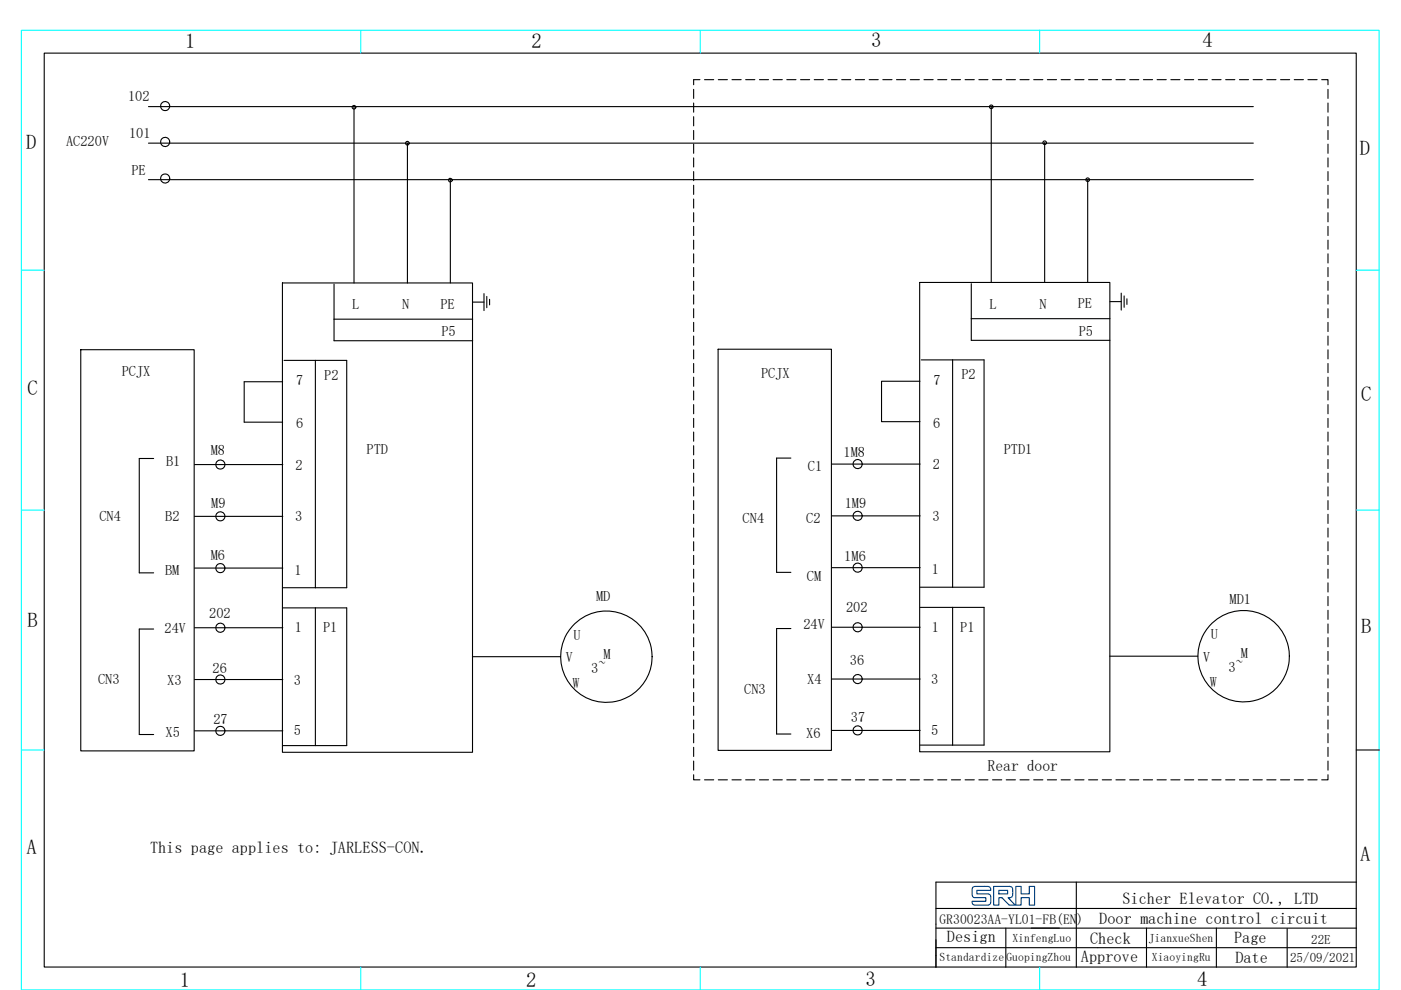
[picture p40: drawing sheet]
<svg xmlns="http://www.w3.org/2000/svg" width="297mm" height="210mm" viewBox="0 0 297 210" stroke-linecap="round" stroke-linejoin="round" font-family="sans-serif">
<defs><g id="words">
<g font-size="4.4">
<text x="39.3" y="10.1">1</text>
<text x="112.7" y="10.1">2</text>
<text x="184.7" y="10">3</text>
<text x="254.9" y="10">4</text>
<text x="5.5" y="31.7">D</text>
<text x="288.3" y="32.9">D</text>
<text x="5.8" y="83.7">C</text>
<text x="288.6" y="85">C</text>
<text x="5.8" y="133">B</text>
<text x="288.6" y="134.2">B</text>
<text x="5.6" y="181.2">A</text>
<text x="288.4" y="182.5">A</text>
<text x="38.1" y="209.3">1</text>
<text x="111.5" y="209.3">2</text>
<text x="183.5" y="209.1">3</text>
<text x="253.8" y="209.1">4</text>
</g>
<g font-size="3.5">
<text x="31.8" y="180.9">This page applies to: JARLESS-CON.</text>
<text x="238" y="191.7">Sicher Elevator CO., LTD</text>
<text x="233.1" y="195.9">Door machine control circuit</text>
<text x="200.8" y="199.9">Design</text>
<text x="231.1" y="200.2">Check</text>
<text x="261.7" y="199.9">Page</text>
<text x="229.2" y="204">Approve</text>
<text x="261.9" y="204.2">Date</text>
</g>
<text font-size="3.3" x="209.4" y="163.6">Rear door</text>
<g font-size="3">
<text x="27.2" y="21.5">102</text>
<text x="27.4" y="29.2">101</text>
<text x="14" y="31">AC220V</text>
<text x="27.9" y="37.1">PE</text>
<text x="74.7" y="65.6">L</text>
<text x="85.3" y="65.6">N</text>
<text x="93.4" y="65.4">PE</text>
<text x="209.8" y="65.5">L</text>
<text x="220.4" y="65.5">N</text>
<text x="228.5" y="65.3">PE</text>
<text x="93.6" y="71.4">P5</text>
<text x="228.7" y="71.3">P5</text>
<text x="25.8" y="79.7">PCJX</text>
<text x="62.8" y="81.7">7</text>
<text x="68.7" y="80.5">P2</text>
<text x="161.4" y="80.1">PCJX</text>
<text x="197.9" y="81.6">7</text>
<text x="203.8" y="80.4">P2</text>
<text x="62.8" y="90.8">6</text>
<text x="197.9" y="90.7">6</text>
<text x="35.2" y="98.8">B1</text>
<text x="44.7" y="96.5">M8</text>
<text x="62.7" y="99.6">2</text>
<text x="77.7" y="96.4">PTD</text>
<text x="171.3" y="99.9">C1</text>
<text x="178.9" y="96.9">1M8</text>
<text x="197.8" y="99.5">2</text>
<text x="212.8" y="96.3">PTD1</text>
<text x="44.8" y="107.7">M9</text>
<text x="179.1" y="107.7">1M9</text>
<text x="21.1" y="110.6">CN4</text>
<text x="35" y="110.6">B2</text>
<text x="62.6" y="110.6">3</text>
<text x="157.5" y="110.9">CN4</text>
<text x="170.9" y="111">C2</text>
<text x="197.7" y="110.5">3</text>
<text x="44.7" y="118.7">M6</text>
<text x="179" y="118.9">1M6</text>
<text x="35" y="121.9">BM</text>
<text x="62.5" y="121.9">1</text>
<text x="171.1" y="123.3">CM</text>
<text x="197.6" y="121.8">1</text>
<text x="44.4" y="131.2">202</text>
<text x="126.4" y="127.6">MD</text>
<text x="179.4" y="129.9">202</text>
<text x="260.7" y="128.1">MD1</text>
<text x="34.9" y="134.2">24V</text>
<text x="62.5" y="134.1">1</text>
<text x="68.5" y="134.1">P1</text>
<text x="121.6" y="135.6">U</text>
<text x="170.3" y="133.4">24V</text>
<text x="197.6" y="134">1</text>
<text x="203.6" y="134">P1</text>
<text x="256.7" y="135.5">U</text>
<text x="45.1" y="142.7">26</text>
<text x="120" y="140.5">V</text>
<text x="125.4" y="142.7">3~</text>
<text x="128" y="139.7">M</text>
<text x="180.2" y="141.1">36</text>
<text x="255.1" y="140.4">V</text>
<text x="260.5" y="142.6">3~</text>
<text x="263.1" y="139.6">M</text>
<text x="20.8" y="145.1">CN3</text>
<text x="35.5" y="145.2">X3</text>
<text x="62.3" y="145.2">3</text>
<text x="121.4" y="145.9">W</text>
<text x="157.8" y="147.2">CN3</text>
<text x="171.1" y="145.1">X4</text>
<text x="197.4" y="145.1">3</text>
<text x="256.5" y="145.8">W</text>
<text x="45.3" y="153.6">27</text>
<text x="62.3" y="155.9">5</text>
<text x="180.4" y="153.2">37</text>
<text x="197.4" y="155.8">5</text>
<text x="35.1" y="156.4">X5</text>
<text x="170.9" y="156.5">X6</text>
</g>
<text font-size="2.9" x="199.2" y="195.9">GR30023AA-YL01-FB(EN)</text>
<g font-size="2.8">
<text x="278" y="200.1">22E</text>
<text x="273.5" y="204.1">25/09/2021</text>
</g>
<g font-size="2.5">
<text x="199.2" y="203.8">Standardize</text>
<text x="213.4" y="203.8">GuopingZhou</text>
<text x="214.7" y="199.7">XinfengLuo</text>
<text x="243.6" y="199.8">JianxueShen</text>
<text x="244.2" y="203.9">XiaoyingRu</text>
</g>
</g></defs>
<path d="M4.5 6.4h287.9v203.6h-287.9zM76.5 6.4v4.9M148.5 6.4v4.9M220.4 6.4v4.9M4.5 57.3h4.9M287.5 57.3h4.9M4.5 108.2h4.9M287.5 108.2h4.9M4.5 159.1h4.9M76.5 205.1v4.9M148.5 205.1v4.9M220.4 205.1v4.9" fill="none" stroke="#0ff" stroke-width=".23"/>
<g fill="none" stroke="#000" stroke-width=".23">
<path d="M9.4 11.3h278.1v193.8h-278.1zM147.1 19v1.9M148.4 16.9h-1.3v1.1M149.4 16.9h1.9M152.3 16.9h1.9M155.2 16.9h1.9M158.1 16.9h1.9M161 16.9h1.9M163.9 16.9h2M166.8 16.9h2M169.7 16.9h2M172.6 16.9h2"/>
<path d="M175.6 16.9h1.9M178.5 16.9h1.9M181.4 16.9h1.9M184.3 16.9h1.9M187.2 16.9h1.9M190.1 16.9h1.9M193 16.9h1.9M195.9 16.9h1.9M198.8 16.9h1.9M201.7 16.9h1.9M204.6 16.9h2M207.5 16.9h2"/>
<path d="M210.4 16.9h2M213.3 16.9h2M216.3 16.9h1.9M219.2 16.9h1.9M222.1 16.9h1.9M225 16.9h1.9M227.9 16.9h1.9M230.8 16.9h1.9M233.7 16.9h1.9M236.6 16.9h1.9M239.5 16.9h1.9M242.4 16.9h2"/>
<path d="M245.3 16.9h2M248.2 16.9h2M251.1 16.9h2M254.1 16.9h1.9M257 16.9h1.9M259.9 16.9h1.9M262.8 16.9h1.9M265.7 16.9h1.9M268.6 16.9h1.9M271.5 16.9h1.9M274.4 16.9h2M277.3 16.9h2"/>
<path d="M280.2 16.9h1.4v1.1M281.6 19v1.9M31.5 38.1h234.2M31.5 30.4h234.2M31.5 22.6h234.2M75.1 22.8v37.2M86.4 30.4v29.6M95.2 37.9l.6 .1v.4l-.6 .1-.1-.4zM95.5 38.2v21.8M147.1 21.9v1.9M147.1 24.8v1.9M147.1 27.7v1.9"/>
<path d="M147.1 30.6v1.9M147.1 33.5v1.9M147.1 36.4v1.9M147.1 39.3v1.9M210.2 22.7v37.2M221.5 30.3v29.6M230.6 38.1v21.8M281.6 21.9v1.9M281.6 24.8v1.9M281.6 27.7v1.9M281.6 30.6v1.9M281.6 33.5v1.9"/>
<path d="M281.6 36.4v1.9M281.6 39.3v1.9M147.1 42.2v1.9M147.1 45.1v2M147.1 48v2M147.1 50.9v2M147.1 53.8v2M147.1 56.7v2M147.1 59.7v1.9M195 59.9h40.3v99.6h-40.3zM281.6 42.2v1.9M281.6 45.1v2"/>
<path d="M281.6 48v2M281.6 50.9v2M281.6 53.8v2M281.6 56.7v2M281.6 59.7v1.9M17.1 74.2h24.1v85.1h-24.1zM59.9 60h40.3v99.6h-40.3zM60.2 76.4h13.3v48.3h-13.5M66.9 76.4v48.3M70.8 60.3v12h29.4M70.8 67.7h29.4M100.2 64.1h2.4"/>
<path d="M102.6 62.3v3.6M103.2 62.9v2.4M103.8 63.5v1.2M147.1 62.6v1.9M147.1 65.5v1.9M147.1 68.4v1.9M147.1 71.3v1.9M147.1 74.2v1.9M147.1 77.1v1.9M147.1 80v1.9M152.3 74.1h24v85.1h-24zM195.3 76.3h13.3v48.3h-13.5"/>
<path d="M202 76.3v48.3M205.9 60.2v12h29.4M205.9 67.6h29.4M235.3 64h2.4M237.7 62.2v3.6M238.3 62.8v2.4M238.9 63.4v1.2M281.6 62.6v1.9M281.6 65.5v1.9M281.6 68.4v1.9M281.6 71.3v1.9M281.6 74.2v1.9"/>
<path d="M281.6 77.1v1.9M281.6 80v1.9M32.6 97.2h-3.1v24.3h3.1M41.3 98.5h18.7M59.9 81h-8.1v8.5h8.1M147.1 82.9v1.9M147.1 85.8v2M147.1 88.7v2M147.1 91.6v2M147.1 94.5v2M147.1 97.5v1.9M167.7 97.2h-3v24.2h3"/>
<path d="M176.4 98.4h18.7M195.1 80.9h-8.2v8.5h8.2M281.6 82.9v1.9M281.6 85.8v2M281.6 88.7v2M281.6 91.6v2M281.6 94.5v2M281.6 97.5v1.9M41.3 109.5h18.7M147.1 106.2v1.9M147.1 109.1v1.9M147.1 112v1.9"/>
<path d="M147.1 114.9v1.9M147.1 117.8v1.9M147.1 100.4v1.9M147.1 103.3v1.9M176.4 109.4h18.7M281.6 100.4v1.9M281.6 103.3v1.9M281.6 106.2v1.9M281.6 109.1v1.9M281.6 112v1.9M281.6 114.9v1.9M281.6 117.8v1.9"/>
<path d="M32.6 133.4h-3.1v22.4h3.1M41.3 133.1h18.7M41.3 120.5h18.7M60 128.9h13.5v29.2h-13.5M66.9 128.9v29.2M100.2 139.3h18.7M147.1 120.7v1.9M147.1 123.6v2M147.1 126.5v2M147.1 129.4v2M147.1 132.3v2M147.1 135.2v2"/>
<path d="M147.1 138.2v1.9M167.7 133.3h-3v22.4h3M176.4 133h18.7M176.4 120.4h18.7M195.1 128.8h13.5v29.2h-13.5M202 128.8v29.2M235.3 139.2h18.7M281.6 120.7v1.9M281.6 123.6v2M281.6 126.5v2M281.6 129.4v2M281.6 132.3v2"/>
<path d="M281.6 135.2v2M281.6 138.2v1.9M41.3 155h18.7M41.3 144.1h18.7M147.1 141.1v1.9M147.1 144v1.9M147.1 146.9v1.9M147.1 149.8v1.9M147.1 152.7v1.9M147.1 155.6v2M147.1 158.5v2M176.4 144h18.7"/>
<path d="M176.4 154.9h18.7M281.6 141.1v1.9M281.6 144v1.9M281.6 146.9v1.9M281.6 149.8v1.9M281.6 152.7v1.9M281.6 155.6v2M281.6 158.5v2M287.5 159.1h4.9M147.1 164.3v1.1h1.3M147.1 161.4v2M149.4 165.4h1.9"/>
<path d="M152.3 165.4h1.9M155.2 165.4h1.9M158.1 165.4h1.9M161 165.4h1.9M163.9 165.4h2M166.8 165.4h2M169.7 165.4h2M172.6 165.4h2M175.6 165.4h1.9M178.5 165.4h1.9M181.4 165.4h1.9M184.3 165.4h1.9"/>
<path d="M187.2 165.4h1.9M190.1 165.4h1.9M193 165.4h1.9M195.9 165.4h1.9M198.8 165.4h1.9M201.7 165.4h1.9M204.6 165.4h2M207.5 165.4h2M210.4 165.4h2M213.3 165.4h2M216.3 165.4h1.9M219.2 165.4h1.9"/>
<path d="M222.1 165.4h1.9M225 165.4h1.9M227.9 165.4h1.9M230.8 165.4h1.9M233.7 165.4h1.9M236.6 165.4h1.9M239.5 165.4h1.9M242.4 165.4h2M245.3 165.4h2M248.2 165.4h2M251.1 165.4h2M254.1 165.4h1.9"/>
<path d="M257 165.4h1.9M259.9 165.4h1.9M262.8 165.4h1.9M265.7 165.4h1.9M268.6 165.4h1.9M271.5 165.4h1.9M274.4 165.4h2M277.3 165.4h2M281.6 164.3v1.1h-1.4M281.6 161.4v2M198.4 192.7h89.2M198.4 196.9h89.2"/>
<path d="M213.3 196.9v8.3M228.2 187.1v18.1M243.1 196.8v8.4M257.9 196.8v8.4M272.9 197v8.2M287.6 187.1h-89.2v18.1M198.4 201h89.2"/>
<circle cx="35" cy="30.1" r=".97"/>
<circle cx="35" cy="22.5" r=".97"/>
<circle cx="35" cy="37.9" r=".97"/>
<circle cx="75.1" cy="22.8" r=".38"/>
<circle cx="86.4" cy="30.4" r=".39"/>
<circle cx="210.2" cy="22.7" r=".39"/>
<circle cx="221.5" cy="30.3" r=".39"/>
<circle cx="230.6" cy="38.1" r=".38"/>
<circle cx="46.7" cy="98.5" r=".97"/>
<circle cx="181.8" cy="98.4" r=".96"/>
<circle cx="46.7" cy="109.5" r=".97"/>
<circle cx="181.8" cy="109.4" r=".96"/>
<circle cx="46.7" cy="120.5" r=".97"/>
<circle cx="46.7" cy="133.1" r=".97"/>
<circle cx="128.6" cy="139.3" r="9.7"/>
<circle cx="181.8" cy="120.4" r=".96"/>
<circle cx="181.8" cy="133" r=".96"/>
<circle cx="263.7" cy="139.2" r="9.7"/>
<circle cx="46.7" cy="144.1" r=".97"/>
<circle cx="46.7" cy="155" r=".97"/>
<circle cx="181.8" cy="144" r=".96"/>
<circle cx="181.8" cy="154.9" r=".96"/>
</g>
<path d="M206.3 188.1l.4-.1h2a1.06 1.06 0 0 1 1.3 .4l.1 .4h-3v.8h2.3a.61 .61 0 0 1 .7 .5v.6a.93 .93 0 0 1-.2 1 .93 .93 0 0 1-1 .3h-2.2a.6 .6 0 0 1-.6-.8h2.9v-.8h-1.9a.75 .75 0 0 1-1-.8v-.1a1.66 1.66 0 0 1 .2-1.4zM210.7 188h3.3a.75 .75 0 0 1 .7 .4 .75 .75 0 0 1 0 .8v.5a.73 .73 0 0 1-1 .7l1.5 1.5-.6 .1a1.01 1.01 0 0 1-1.2-.7l-1-.9h-.6v1.6h-1.1zM211.8 188.8h1.8v.8h-1.8zM215.4 188h1.1v1.6h.9h.8v-1.6h1.2v4h-1.2v-1.6h-1.7v1.6h-1.1z" fill="none" stroke="#003f7e" stroke-width=".23"/>
<use href="#words"/>
</svg>
